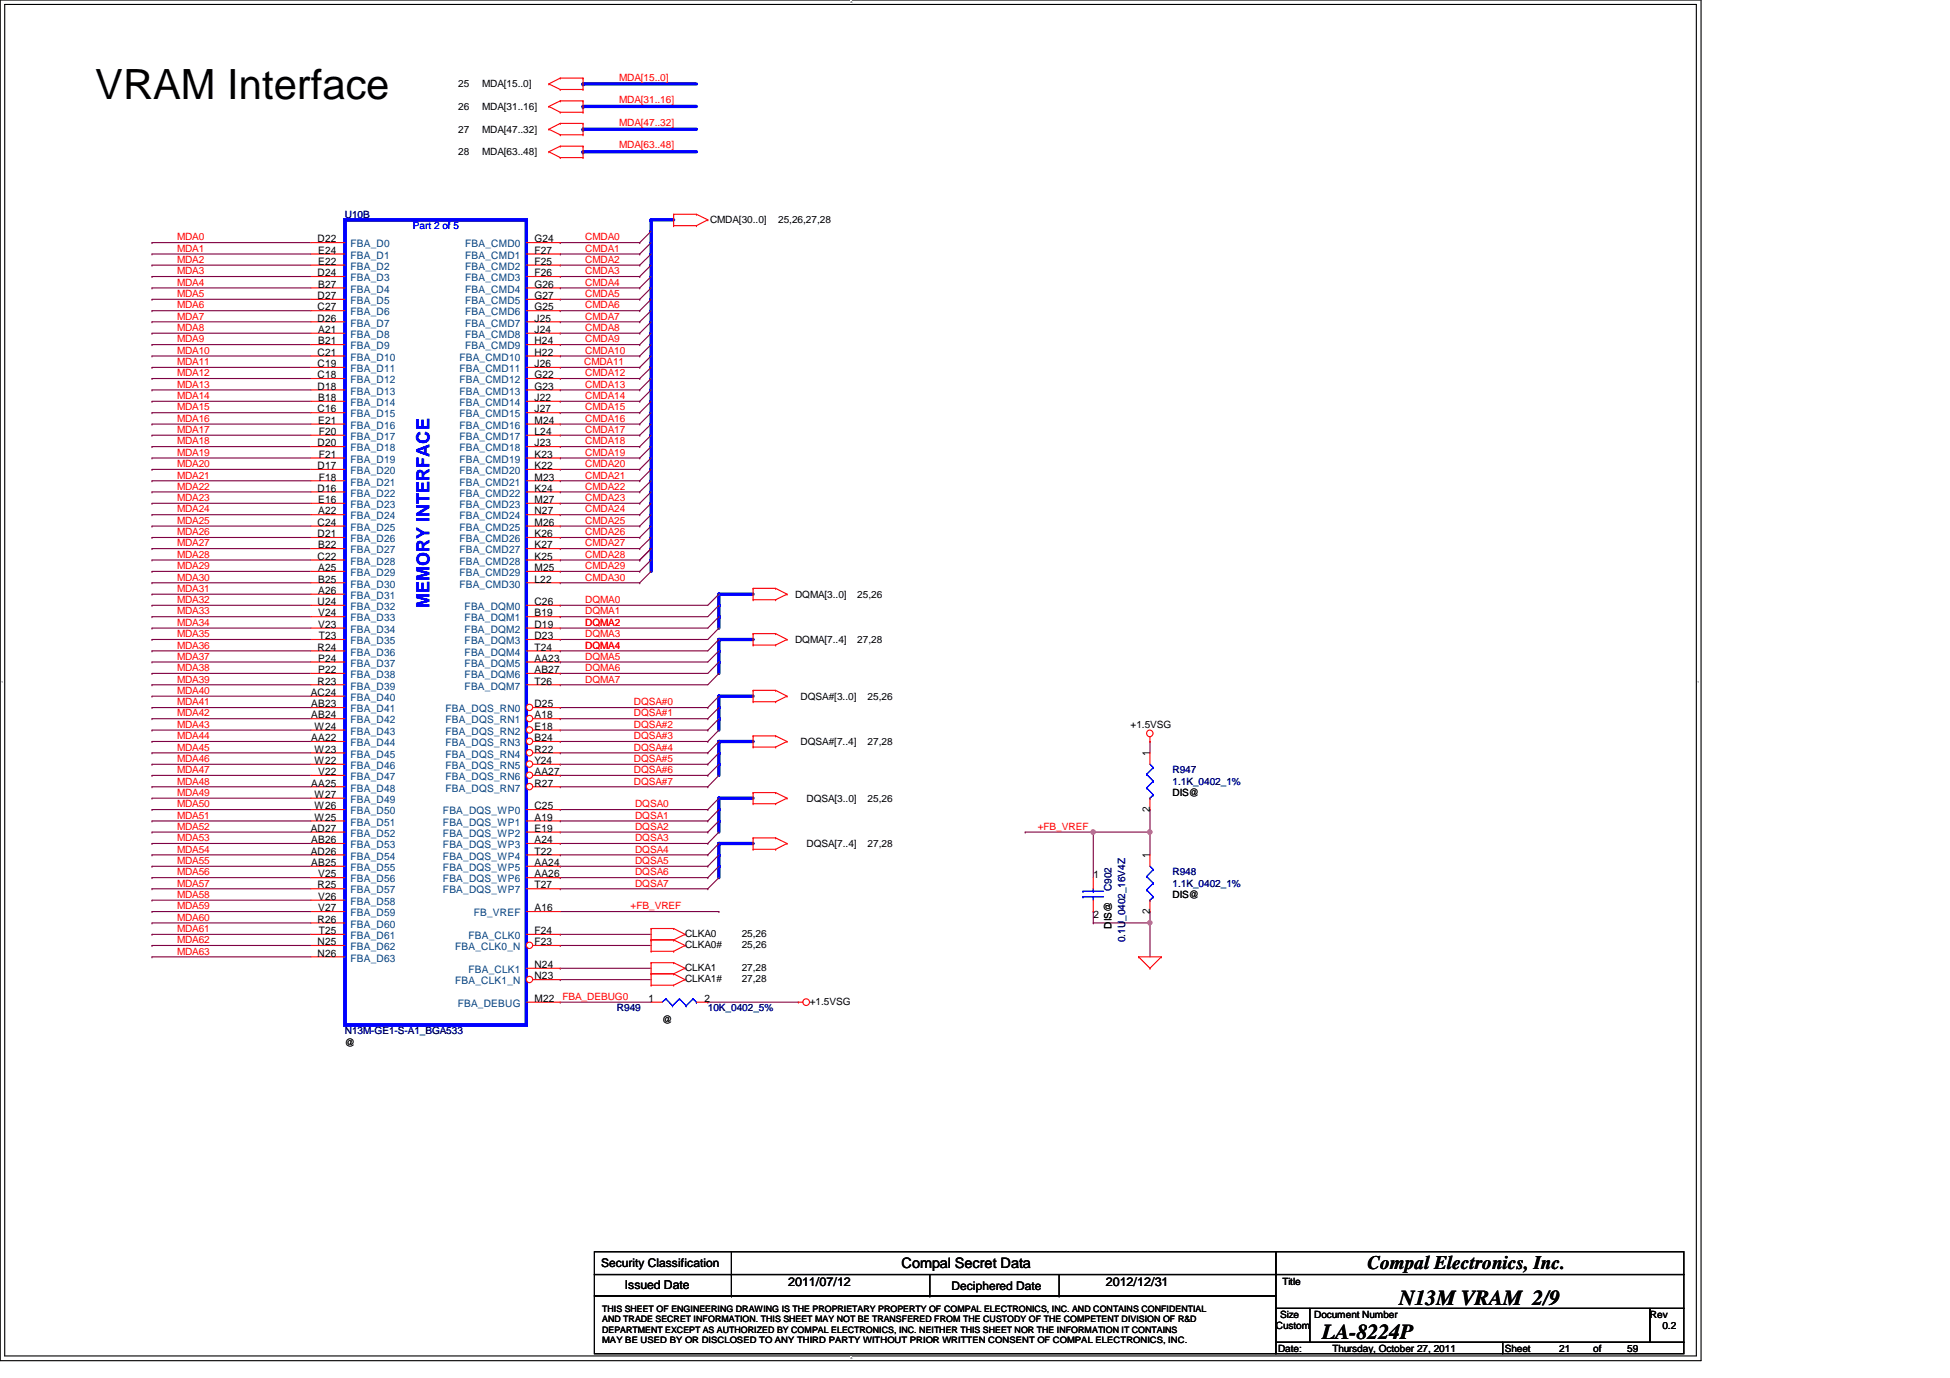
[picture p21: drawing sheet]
<svg xmlns="http://www.w3.org/2000/svg" width="297mm" height="210mm" viewBox="0 0 297 210" stroke-linecap="round" stroke-linejoin="round" font-family="sans-serif">
<defs><g id="words">
<text font-size="6.3" x="14.5" y="15">VRAM Interface</text>
<g font-size="3.3">
<text x="201.4" y="204">LA-8224P</text>
<text x="213.1" y="198.8">N13M VRAM 2/9</text>
</g>
<text font-size="2.9" x="208.3" y="193.3">Compal Electronics, Inc.</text>
<text font-size="2.8" fill="#00f" x="65.4" y="92.6" transform="rotate(-90 65.4 92.6)">MEMORY INTERFACE</text>
<text font-size="2.2" x="137.3" y="193.2">Compal Secret Data</text>
<g font-size="1.9">
<text x="95.2" y="196.3">Issued Date</text>
<text x="120.1" y="195.8">2011/07/12</text>
<text x="168.4" y="195.8">2012/12/31</text>
</g>
<g font-size="1.8">
<text x="91.6" y="193">Security Classification</text>
<text x="144.9" y="196.5">Deciphered Date</text>
</g>
<g font-size="1.6">
<text x="48.4" y="36.9">D22</text>
<text x="48.5" y="38.7">E24</text>
<text x="48.5" y="40.3">E22</text>
<text x="81.4" y="36.9">G24</text>
<text x="81.4" y="38.7">F27</text>
<text x="81.4" y="40.3">F25</text>
<text x="48.4" y="42.1">D24</text>
<text x="48.4" y="45.6">D27</text>
<text x="48.4" y="47.3">C27</text>
<text x="48.5" y="43.8">B27</text>
<text x="81.4" y="42.1">F26</text>
<text x="81.4" y="43.8">G26</text>
<text x="81.4" y="45.6">G27</text>
<text x="81.4" y="47.3">G25</text>
<text x="48.4" y="49">D26</text>
<text x="48.5" y="50.7">A21</text>
<text x="48.5" y="52.5">B21</text>
<text x="81.4" y="49">J25</text>
<text x="81.4" y="50.7">J24</text>
<text x="81.4" y="52.5">H24</text>
<text x="48.4" y="54.2">C21</text>
<text x="48.4" y="55.9">C19</text>
<text x="48.4" y="57.6">C18</text>
<text x="48.4" y="59.4">D18</text>
<text x="81.4" y="54.2">H22</text>
<text x="81.4" y="55.9">J26</text>
<text x="81.4" y="57.6">G22</text>
<text x="81.4" y="59.4">G23</text>
<text x="48.4" y="62.8">C16</text>
<text x="48.5" y="61.1">B18</text>
<text x="48.5" y="64.6">E21</text>
<text x="81.4" y="61.1">J22</text>
<text x="81.4" y="62.8">J27</text>
<text x="81.4" y="64.6">M24</text>
<text x="48.4" y="68">D20</text>
<text x="48.4" y="71.5">D17</text>
<text x="48.6" y="66.3">F20</text>
<text x="48.6" y="69.7">F21</text>
<text x="81.4" y="66.3">L24</text>
<text x="81.4" y="68">J23</text>
<text x="81.4" y="69.7">K23</text>
<text x="81.4" y="71.5">K22</text>
<text x="48.4" y="74.9">D16</text>
<text x="48.5" y="76.6">E16</text>
<text x="48.6" y="73.2">F18</text>
<text x="81.4" y="73.2">M23</text>
<text x="81.4" y="74.9">K24</text>
<text x="81.4" y="76.6">M27</text>
<text x="48.4" y="80.1">C24</text>
<text x="48.4" y="81.8">D21</text>
<text x="48.5" y="78.4">A22</text>
<text x="48.5" y="83.5">B22</text>
<text x="81.4" y="78.4">N27</text>
<text x="81.4" y="80.1">M26</text>
<text x="81.4" y="81.8">K26</text>
<text x="81.4" y="83.5">K27</text>
<text x="48.4" y="85.3">C22</text>
<text x="48.5" y="88.7">B25</text>
<text x="48.5" y="87">A25</text>
<text x="81.4" y="85.3">K25</text>
<text x="81.4" y="87">M25</text>
<text x="81.4" y="88.7">L22</text>
<text x="48.4" y="92.2">U24</text>
<text x="48.5" y="93.9">V24</text>
<text x="48.5" y="95.6">V23</text>
<text x="48.5" y="90.5">A26</text>
<text x="81.4" y="95.6">D19</text>
<text x="81.4" y="93.9">B19</text>
<text x="81.4" y="92.2">C26</text>
<text x="48.4" y="99.1">R24</text>
<text x="48.5" y="100.8">P24</text>
<text x="48.6" y="97.4">T23</text>
<text x="81.4" y="99.1">T24</text>
<text x="81.4" y="97.4">D23</text>
<text x="81.4" y="100.8">AA23</text>
<text x="47.3" y="106">AC24</text>
<text x="47.4" y="107.7">AB23</text>
<text x="48.4" y="104.3">R23</text>
<text x="48.5" y="102.5">P22</text>
<text x="81.4" y="102.5">AB27</text>
<text x="81.4" y="104.3">T26</text>
<text x="81.4" y="107.7">D25</text>
<text x="47.4" y="112.9">AA22</text>
<text x="47.4" y="109.4">AB24</text>
<text x="47.9" y="111.2">W24</text>
<text x="81.4" y="111.2">E18</text>
<text x="81.4" y="109.4">A18</text>
<text x="81.4" y="112.9">B24</text>
<text x="47.4" y="119.8">AA25</text>
<text x="47.9" y="116.4">W22</text>
<text x="47.9" y="114.6">W23</text>
<text x="48.5" y="118.1">V22</text>
<text x="81.4" y="114.6">R22</text>
<text x="81.4" y="116.4">Y24</text>
<text x="81.4" y="118.1">AA27</text>
<text x="81.4" y="119.8">R27</text>
<text x="175.1" y="115.2" transform="rotate(-90 175.1 115.2)">1</text>
<text x="47.9" y="125">W25</text>
<text x="47.9" y="121.5">W27</text>
<text x="47.9" y="123.3">W26</text>
<text x="81.4" y="125">A19</text>
<text x="81.4" y="123.3">C25</text>
<text x="175.1" y="123.7" transform="rotate(-90 175.1 123.7)">2</text>
<text x="47.3" y="126.7">AD27</text>
<text x="47.3" y="130.2">AD26</text>
<text x="47.4" y="131.9">AB25</text>
<text x="47.4" y="128.4">AB26</text>
<text x="81.4" y="126.7">E19</text>
<text x="81.4" y="130.2">T22</text>
<text x="81.4" y="128.4">A24</text>
<text x="81.4" y="131.9">AA24</text>
<text x="175.1" y="130.7" transform="rotate(-90 175.1 130.7)">1</text>
<text x="48.4" y="135.3">R25</text>
<text x="48.5" y="133.6">V25</text>
<text x="48.5" y="137.1">V26</text>
<text x="81.4" y="133.6">AA26</text>
<text x="81.4" y="135.3">T27</text>
<text x="166.6" y="133.8">1</text>
<text x="48.4" y="144">N25</text>
<text x="48.4" y="140.5">R26</text>
<text x="48.5" y="138.8">V27</text>
<text x="48.6" y="142.3">T25</text>
<text x="81.4" y="142.3">F24</text>
<text x="81.4" y="144">F23</text>
<text x="81.4" y="138.8">A16</text>
<text x="166.6" y="139.8">2</text>
<text x="175.1" y="139.2" transform="rotate(-90 175.1 139.2)">2</text>
<text x="48.4" y="145.7">N26</text>
<text x="81.4" y="147.4">N24</text>
<text x="81.4" y="149.2">N23</text>
<text x="81.4" y="152.6">M22</text>
<text x="98.8" y="152.6">1</text>
<text x="107.3" y="152.6">2</text>
</g>
<g font-size="1.6" fill="#004080">
<text x="53.4" y="37.7">FBA_D0</text>
<text x="53.4" y="39.4">FBA_D1</text>
<text x="53.4" y="41.1">FBA_D2</text>
<text x="70.9" y="37.7">FBA_CMD0</text>
<text x="70.9" y="39.4">FBA_CMD1</text>
<text x="70.9" y="41.1">FBA_CMD2</text>
<text x="53.4" y="42.8">FBA_D3</text>
<text x="53.4" y="44.6">FBA_D4</text>
<text x="53.4" y="46.3">FBA_D5</text>
<text x="70.9" y="42.8">FBA_CMD3</text>
<text x="70.9" y="44.6">FBA_CMD4</text>
<text x="70.9" y="46.3">FBA_CMD5</text>
<text x="53.4" y="48">FBA_D6</text>
<text x="53.4" y="49.7">FBA_D7</text>
<text x="53.4" y="51.5">FBA_D8</text>
<text x="53.4" y="53.2">FBA_D9</text>
<text x="70.9" y="48">FBA_CMD6</text>
<text x="70.9" y="49.7">FBA_CMD7</text>
<text x="70.9" y="51.5">FBA_CMD8</text>
<text x="70.9" y="53.2">FBA_CMD9</text>
<text x="53.4" y="54.9">FBA_D10</text>
<text x="53.4" y="56.7">FBA_D11</text>
<text x="53.4" y="58.4">FBA_D12</text>
<text x="70" y="54.9">FBA_CMD10</text>
<text x="70" y="56.7">FBA_CMD11</text>
<text x="70" y="58.4">FBA_CMD12</text>
<text x="53.4" y="60.1">FBA_D13</text>
<text x="53.4" y="61.8">FBA_D14</text>
<text x="53.4" y="63.6">FBA_D15</text>
<text x="53.4" y="65.3">FBA_D16</text>
<text x="70" y="60.1">FBA_CMD13</text>
<text x="70" y="61.8">FBA_CMD14</text>
<text x="70" y="63.6">FBA_CMD15</text>
<text x="70" y="65.3">FBA_CMD16</text>
<text x="53.4" y="67">FBA_D17</text>
<text x="53.4" y="68.7">FBA_D18</text>
<text x="53.4" y="70.5">FBA_D19</text>
<text x="70" y="67">FBA_CMD17</text>
<text x="70" y="68.7">FBA_CMD18</text>
<text x="70" y="70.5">FBA_CMD19</text>
<text x="53.4" y="72.2">FBA_D20</text>
<text x="53.4" y="74">FBA_D21</text>
<text x="53.4" y="75.6">FBA_D22</text>
<text x="53.4" y="77.4">FBA_D23</text>
<text x="70" y="72.2">FBA_CMD20</text>
<text x="70" y="74">FBA_CMD21</text>
<text x="70" y="75.6">FBA_CMD22</text>
<text x="70" y="77.4">FBA_CMD23</text>
<text x="53.4" y="79.1">FBA_D24</text>
<text x="53.4" y="80.9">FBA_D25</text>
<text x="53.4" y="82.6">FBA_D26</text>
<text x="70" y="79.1">FBA_CMD24</text>
<text x="70" y="80.9">FBA_CMD25</text>
<text x="70" y="82.6">FBA_CMD26</text>
<text x="53.4" y="89.5">FBA_D30</text>
<text x="53.4" y="87.8">FBA_D29</text>
<text x="53.4" y="86">FBA_D28</text>
<text x="53.4" y="84.3">FBA_D27</text>
<text x="70" y="84.3">FBA_CMD27</text>
<text x="70" y="86">FBA_CMD28</text>
<text x="70" y="87.8">FBA_CMD29</text>
<text x="70" y="89.5">FBA_CMD30</text>
<text x="53.4" y="92.9">FBA_D32</text>
<text x="53.4" y="94.7">FBA_D33</text>
<text x="53.4" y="91.2">FBA_D31</text>
<text x="70.8" y="94.7">FBA_DQM1</text>
<text x="70.8" y="92.9">FBA_DQM0</text>
<text x="53.4" y="99.9">FBA_D36</text>
<text x="53.4" y="101.6">FBA_D37</text>
<text x="53.4" y="96.4">FBA_D34</text>
<text x="53.4" y="98.1">FBA_D35</text>
<text x="70.8" y="96.4">FBA_DQM2</text>
<text x="70.8" y="99.9">FBA_DQM4</text>
<text x="70.8" y="98.1">FBA_DQM3</text>
<text x="70.8" y="101.6">FBA_DQM5</text>
<text x="53.4" y="106.8">FBA_D40</text>
<text x="53.4" y="105">FBA_D39</text>
<text x="53.4" y="103.3">FBA_D38</text>
<text x="70.8" y="103.3">FBA_DQM6</text>
<text x="70.8" y="105">FBA_DQM7</text>
<text x="53.4" y="113.7">FBA_D44</text>
<text x="53.4" y="108.5">FBA_D41</text>
<text x="53.4" y="110.2">FBA_D42</text>
<text x="53.4" y="111.9">FBA_D43</text>
<text x="67.9" y="111.9">FBA_DQS_RN2</text>
<text x="67.9" y="110.2">FBA_DQS_RN1</text>
<text x="67.9" y="113.7">FBA_DQS_RN3</text>
<text x="67.9" y="108.5">FBA_DQS_RN0</text>
<text x="53.4" y="118.8">FBA_D47</text>
<text x="53.4" y="117.1">FBA_D46</text>
<text x="53.4" y="115.4">FBA_D45</text>
<text x="67.9" y="115.4">FBA_DQS_RN4</text>
<text x="67.9" y="117.1">FBA_DQS_RN5</text>
<text x="67.9" y="118.8">FBA_DQS_RN6</text>
<text x="53.4" y="125.8">FBA_D51</text>
<text x="53.4" y="122.3">FBA_D49</text>
<text x="53.4" y="124">FBA_D50</text>
<text x="53.4" y="120.6">FBA_D48</text>
<text x="67.5" y="125.8">FBA_DQS_WP1</text>
<text x="67.5" y="124">FBA_DQS_WP0</text>
<text x="67.9" y="120.6">FBA_DQS_RN7</text>
<text x="53.4" y="127.5">FBA_D52</text>
<text x="53.4" y="129.2">FBA_D53</text>
<text x="53.4" y="130.9">FBA_D54</text>
<text x="67.5" y="127.5">FBA_DQS_WP2</text>
<text x="67.5" y="130.9">FBA_DQS_WP4</text>
<text x="67.5" y="129.2">FBA_DQS_WP3</text>
<text x="53.4" y="134.4">FBA_D56</text>
<text x="53.4" y="136.1">FBA_D57</text>
<text x="53.4" y="137.8">FBA_D58</text>
<text x="53.4" y="132.7">FBA_D55</text>
<text x="67.5" y="132.7">FBA_DQS_WP5</text>
<text x="67.5" y="134.4">FBA_DQS_WP6</text>
<text x="67.5" y="136.1">FBA_DQS_WP7</text>
<text x="53.4" y="141.3">FBA_D60</text>
<text x="53.4" y="143">FBA_D61</text>
<text x="53.4" y="139.6">FBA_D59</text>
<text x="71.4" y="143">FBA_CLK0</text>
<text x="72.2" y="139.6">FB_VREF</text>
<text x="53.4" y="146.5">FBA_D63</text>
<text x="53.4" y="144.7">FBA_D62</text>
<text x="69.3" y="149.9">FBA_CLK1_N</text>
<text x="69.3" y="144.7">FBA_CLK0_N</text>
<text x="71.4" y="148.2">FBA_CLK1</text>
<text x="69.7" y="153.4">FBA_DEBUG</text>
</g>
<g font-size="1.5">
<text x="69.8" y="13.3">25</text>
<text x="69.8" y="16.8">26</text>
<text x="73.4" y="13.3">MDA[15..0]</text>
<text x="73.4" y="16.8">MDA[31..16]</text>
<text x="69.8" y="23.7">28</text>
<text x="69.8" y="20.2">27</text>
<text x="73.4" y="23.7">MDA[63..48]</text>
<text x="73.4" y="20.2">MDA[47..32]</text>
<text x="108.2" y="34">CMDA[30..0]</text>
<text x="118.5" y="34">25,26,27,28</text>
<text x="121.1" y="91">DQMA[3..0]</text>
<text x="130.6" y="91">25,26</text>
<text x="121.1" y="97.9">DQMA[7..4]</text>
<text x="130.6" y="97.9">27,28</text>
<text x="122" y="106.6">DQSA#[3..0]</text>
<text x="132.2" y="106.6">25,26</text>
<text x="122" y="113.5">DQSA#[7..4]</text>
<text x="132.2" y="113.5">27,28</text>
<text x="172.2" y="110.9">+1.5VSG</text>
<text x="122.8" y="122.1">DQSA[3..0]</text>
<text x="132.2" y="122.1">25,26</text>
<text x="178.6" y="121.2">DIS@</text>
<text x="122.8" y="129">DQSA[7..4]</text>
<text x="132.2" y="129">27,28</text>
<text x="178.6" y="136.8">DIS@</text>
<text x="104.3" y="142.7">CLKA0</text>
<text x="113" y="142.7">25,26</text>
<text x="169.3" y="141.4" transform="rotate(-90 169.3 141.4)">DIS@</text>
<text x="104.3" y="147.9">CLKA1</text>
<text x="104.3" y="149.6">CLKA1#</text>
<text x="104.3" y="144.4">CLKA0#</text>
<text x="113" y="149.6">27,28</text>
<text x="113" y="144.4">25,26</text>
<text x="113" y="147.9">27,28</text>
<text x="100.9" y="155.8">@</text>
<text x="123.4" y="153">+1.5VSG</text>
<text x="52.5" y="159.3">@</text>
<text x="195.4" y="195.7">Title</text>
<text x="194.3" y="202.4">Custom</text>
<text x="195" y="200.7">Size</text>
<text x="200.2" y="200.7">Document Number</text>
<text x="251.3" y="200.7">Rev</text>
<text x="253.2" y="202.4">0.2</text>
<text x="194.7" y="205.9">Date:</text>
<text x="203" y="205.9">Thursday, October 27, 2011</text>
<text x="229.2" y="205.9">Sheet</text>
<text x="237.5" y="205.9">21</text>
<text x="242.7" y="205.9">of</text>
<text x="247.9" y="205.9">59</text>
</g>
<g font-size="1.5" fill="#f00">
<text x="94.3" y="12.3">MDA[15..0]</text>
<text x="94.3" y="15.7">MDA[31..16]</text>
<text x="94.3" y="22.6">MDA[63..48]</text>
<text x="94.3" y="19.2">MDA[47..32]</text>
<text x="27" y="40">MDA2</text>
<text x="27" y="36.6">MDA0</text>
<text x="27" y="38.4">MDA1</text>
<text x="27" y="41.8">MDA3</text>
<text x="89.2" y="40">CMDA2</text>
<text x="89.2" y="41.8">CMDA3</text>
<text x="89.2" y="36.6">CMDA0</text>
<text x="89.2" y="38.4">CMDA1</text>
<text x="27" y="45.3">MDA5</text>
<text x="27" y="47">MDA6</text>
<text x="27" y="43.5">MDA4</text>
<text x="89.2" y="43.5">CMDA4</text>
<text x="89.2" y="45.3">CMDA5</text>
<text x="89.2" y="47">CMDA6</text>
<text x="27" y="52.2">MDA9</text>
<text x="27" y="50.4">MDA8</text>
<text x="27" y="53.9">MDA10</text>
<text x="27" y="48.7">MDA7</text>
<text x="89.2" y="50.4">CMDA8</text>
<text x="89.2" y="52.2">CMDA9</text>
<text x="89.2" y="53.9">CMDA10</text>
<text x="89.2" y="48.7">CMDA7</text>
<text x="27" y="59.1">MDA13</text>
<text x="27" y="57.3">MDA12</text>
<text x="27" y="55.6">MDA11</text>
<text x="89" y="55.6">CMDA11</text>
<text x="89.2" y="57.3">CMDA12</text>
<text x="89.2" y="59.1">CMDA13</text>
<text x="27" y="62.5">MDA15</text>
<text x="27" y="64.3">MDA16</text>
<text x="27" y="60.8">MDA14</text>
<text x="27" y="66">MDA17</text>
<text x="89.2" y="62.5">CMDA15</text>
<text x="89.2" y="64.3">CMDA16</text>
<text x="89.2" y="66">CMDA17</text>
<text x="89.2" y="60.8">CMDA14</text>
<text x="27" y="71.2">MDA20</text>
<text x="27" y="67.7">MDA18</text>
<text x="27" y="69.4">MDA19</text>
<text x="89.2" y="67.7">CMDA18</text>
<text x="89.2" y="69.4">CMDA19</text>
<text x="89.2" y="71.2">CMDA20</text>
<text x="27" y="76.3">MDA23</text>
<text x="27" y="72.9">MDA21</text>
<text x="27" y="74.6">MDA22</text>
<text x="89.2" y="72.9">CMDA21</text>
<text x="89.2" y="74.6">CMDA22</text>
<text x="89.2" y="76.3">CMDA23</text>
<text x="27" y="79.8">MDA25</text>
<text x="27" y="81.5">MDA26</text>
<text x="27" y="78.1">MDA24</text>
<text x="27" y="83.2">MDA27</text>
<text x="89.2" y="83.2">CMDA27</text>
<text x="89.2" y="78.1">CMDA24</text>
<text x="89.2" y="79.8">CMDA25</text>
<text x="89.2" y="81.5">CMDA26</text>
<text x="27" y="85">MDA28</text>
<text x="27" y="88.4">MDA30</text>
<text x="27" y="86.7">MDA29</text>
<text x="89.2" y="85">CMDA28</text>
<text x="89.2" y="86.7">CMDA29</text>
<text x="89.2" y="88.4">CMDA30</text>
<text x="27" y="93.6">MDA33</text>
<text x="27" y="95.3">MDA34</text>
<text x="27" y="90.2">MDA31</text>
<text x="27" y="91.9">MDA32</text>
<text x="89.2" y="91.9">DQMA0</text>
<text x="89.2" y="93.6">DQMA1</text>
<text x="89.2" y="95.3">DQMA2</text>
<text x="27" y="97.1">MDA35</text>
<text x="27" y="100.5">MDA37</text>
<text x="27" y="98.8">MDA36</text>
<text x="89.2" y="97.1">DQMA3</text>
<text x="89.2" y="98.8">DQMA4</text>
<text x="89.2" y="100.5">DQMA5</text>
<text x="27" y="105.7">MDA40</text>
<text x="27" y="107.4">MDA41</text>
<text x="27" y="102.2">MDA38</text>
<text x="27" y="104">MDA39</text>
<text x="89.2" y="102.2">DQMA6</text>
<text x="89.2" y="104">DQMA7</text>
<text x="96.6" y="107.4">DQSA#0</text>
<text x="27" y="112.6">MDA44</text>
<text x="27" y="109.1">MDA42</text>
<text x="27" y="110.9">MDA43</text>
<text x="96.6" y="109.1">DQSA#1</text>
<text x="96.6" y="112.6">DQSA#3</text>
<text x="96.6" y="110.9">DQSA#2</text>
<text x="27" y="114.3">MDA45</text>
<text x="27" y="117.8">MDA47</text>
<text x="27" y="116.1">MDA46</text>
<text x="27" y="119.5">MDA48</text>
<text x="96.6" y="117.8">DQSA#6</text>
<text x="96.6" y="114.3">DQSA#4</text>
<text x="96.6" y="116.1">DQSA#5</text>
<text x="96.6" y="119.5">DQSA#7</text>
<text x="27" y="123">MDA50</text>
<text x="27" y="121.2">MDA49</text>
<text x="27" y="124.7">MDA51</text>
<text x="96.7" y="124.7">DQSA1</text>
<text x="96.7" y="123">DQSA0</text>
<text x="27" y="129.9">MDA54</text>
<text x="27" y="131.6">MDA55</text>
<text x="27" y="126.4">MDA52</text>
<text x="27" y="128.1">MDA53</text>
<text x="96.7" y="129.9">DQSA4</text>
<text x="96.7" y="131.6">DQSA5</text>
<text x="96.7" y="128.1">DQSA3</text>
<text x="96.7" y="126.4">DQSA2</text>
<text x="158.1" y="126.4">+FB_VREF</text>
<text x="27" y="133.3">MDA56</text>
<text x="27" y="136.8">MDA58</text>
<text x="27" y="135">MDA57</text>
<text x="96.7" y="133.3">DQSA6</text>
<text x="96.7" y="135">DQSA7</text>
<text x="27" y="143.7">MDA62</text>
<text x="27" y="138.5">MDA59</text>
<text x="27" y="142">MDA61</text>
<text x="27" y="140.3">MDA60</text>
<text x="96.1" y="138.5">+FB_VREF</text>
<text x="27" y="145.4">MDA63</text>
<text x="85.7" y="152.3">FBA_DEBUG0</text>
</g>
<g font-size="1.5" fill="#000080">
<text x="52.5" y="33.1">U10B</text>
<text x="178.6" y="117.8">R947</text>
<text x="178.6" y="119.5">1.1K_0402_1%</text>
<text x="169.3" y="135.8" transform="rotate(-90 169.3 135.8)">C902</text>
<text x="178.6" y="133.3">R948</text>
<text x="178.6" y="135.1">1.1K_0402_1%</text>
<text x="171.4" y="143.5" transform="rotate(-90 171.4 143.5)">0.1U_0402_16V4Z</text>
<text x="94" y="154.1">R949</text>
<text x="107.8" y="154.1">10K_0402_5%</text>
<text x="52.5" y="157.5">N13M-GE1-S-A1_BGA533</text>
</g>
<text font-size="1.5" fill="#00f" x="62.9" y="34.9">Part 2 of 5</text>
<g font-size="1.4">
<text x="91.7" y="199.9">THIS SHEET OF ENGINEERING DRAWING IS THE PROPRIETARY PROPERTY OF COMPAL ELECTRONICS, INC. AND CONTAINS CONFIDENTIAL</text>
<text x="91.7" y="201.4">AND TRADE SECRET INFORMATION. THIS SHEET MAY NOT BE TRANSFERED FROM THE CUSTODY OF THE COMPETENT DIVISION OF R&amp;D</text>
<text x="91.7" y="203">DEPARTMENT EXCEPT AS AUTHORIZED BY COMPAL ELECTRONICS, INC. NEITHER THIS SHEET NOR THE INFORMATION IT CONTAINS</text>
<text x="91.7" y="204.6">MAY BE USED BY OR DISCLOSED TO ANY THIRD PARTY WITHOUT PRIOR WRITTEN CONSENT OF COMPAL ELECTRONICS, INC.</text>
</g>
<g font-size=".5">
<text x="129.5" y=".5">A</text>
<text x=".2" y="104">1</text>
<text x="258.6" y="104">1</text>
<text x="129.5" y="207">A</text>
</g>
</g></defs>
<path d="M0 0h259.1v207.3h-259.1zM.7 .7h257.7v205.8h-257.7z" fill="none" stroke="#000" stroke-width=".17"/>
<g fill="#fff">
<path d="M129.5 .1h.3v.5h-.3z"/>
<path d="M129.5 206.6h.3v.5h-.3z"/>
<path d="M.2 103.6h.2v.5h-.2z"/>
<path d="M258.6 103.6h.2v.5h-.2z"/>
</g>
<path d="M88.8 23.1h17.3" fill="none" stroke="#00f" stroke-width=".51"/>
<circle cx="88.8" cy="23.1" r=".25" fill="#00f"/>
<path d="M88.8 12.8h17.3" fill="none" stroke="#00f" stroke-width=".51"/>
<circle cx="88.8" cy="12.8" r=".25" fill="#00f"/>
<path d="M88.8 16.2h17.3" fill="none" stroke="#00f" stroke-width=".51"/>
<circle cx="88.8" cy="16.2" r=".25" fill="#00f"/>
<path d="M88.8 19.7h17.3" fill="none" stroke="#00f" stroke-width=".51"/>
<circle cx="88.8" cy="19.7" r=".25" fill="#00f"/>
<g fill="none" stroke="#800040" stroke-width=".17">
<path d="M85.3 50.8h.1M85.3 50.8h12.1M85.3 73.2h.1M85.3 73.2h12.1M85.3 83.6h.1M85.3 83.6h12.1M85.3 149.2h.1M85.3 147.5h.1M85.3 142.3h.1M85.3 144h.1M85.3 152.7h.1M85.3 149.2h13.9"/>
<path d="M85.3 147.5h13.9M85.3 142.3h13.9M85.3 144h13.9M85.3 152.7h13.9M107.8 152.7h.1M107.8 152.7h13.8"/>
</g>
<path d="M99.2 33.5h3.4" fill="none" stroke="#00f" stroke-width=".51"/>
<circle cx="99.2" cy="33.5" r=".25" fill="#00f"/>
<g fill="none" stroke="#800040" stroke-width=".17">
<path d="M23.2 37h.1M23.2 38.7h.1M23.2 37h24.2M23.2 38.7h24.2M85.3 37h.1M85.3 38.7h.1M85.3 37h12.1M85.3 38.7h12.1M23.2 40.4h.1M23.2 59.4h.1M23.2 52.5h.1M23.2 50.8h.1"/>
<path d="M23.2 57.7h.1M23.2 42.1h.1M23.2 56h.1M23.2 54.2h.1M23.2 45.6h.1M23.2 49h.1M23.2 47.3h.1M23.2 43.9h.1M23.2 40.4h24.2M23.2 52.5h24.2M23.2 42.1h24.2M23.2 54.2h24.2"/>
<path d="M23.2 43.9h24.2M23.2 56h24.2M23.2 45.6h24.2M23.2 57.7h24.2M23.2 47.3h24.2M23.2 59.4h24.2M23.2 49h24.2M23.2 50.8h24.2M85.3 40.4h.1M85.3 52.5h.1M85.3 42.1h.1M85.3 54.2h.1"/>
<path d="M85.3 43.9h.1M85.3 56h.1M85.3 45.6h.1M85.3 57.7h.1M85.3 47.3h.1M85.3 59.4h.1M85.3 49h.1M85.3 40.4h12.1M85.3 52.5h12.1M85.3 42.1h12.1M85.3 54.2h12.1M85.3 43.9h12.1"/>
<path d="M85.3 56h12.1M85.3 45.6h12.1M85.3 57.7h12.1M85.3 47.3h12.1M85.3 59.4h12.1M85.3 49h12.1M23.2 71.5h.1M23.2 76.7h.1M23.2 73.2h.1M23.2 74.9h.1M23.2 78.4h.1M23.2 62.9h.1"/>
<path d="M23.2 68h.1M23.2 64.6h.1M23.2 61.1h.1M23.2 69.8h.1M23.2 66.3h.1M23.2 62.9h24.2M23.2 74.9h24.2M23.2 64.6h24.2M23.2 76.7h24.2M23.2 66.3h24.2M23.2 78.4h24.2M23.2 68h24.2"/>
<path d="M23.2 69.8h24.2M23.2 71.5h24.2M23.2 61.1h24.2M23.2 73.2h24.2M85.3 62.9h.1M85.3 74.9h.1M85.3 64.6h.1M85.3 76.7h.1M85.3 66.3h.1M85.3 78.4h.1M85.3 68h.1M85.3 69.8h.1"/>
<path d="M85.3 71.5h.1M85.3 61.1h.1M85.3 62.9h12.1M85.3 74.9h12.1M85.3 64.6h12.1M85.3 76.7h12.1M85.3 66.3h12.1M85.3 78.4h12.1M85.3 68h12.1M85.3 69.8h12.1M85.3 71.5h12.1M85.3 61.1h12.1"/>
<path d="M23.2 93.9h.1M23.2 97.4h.1M23.2 85.3h.1M23.2 95.7h.1M23.2 99.1h.1M23.2 88.8h.1M23.2 90.5h.1M23.2 92.2h.1M23.2 80.1h.1M23.2 81.9h.1M23.2 87h.1M23.2 83.6h.1"/>
<path d="M23.2 85.3h24.2M23.2 87h24.2M23.2 80.1h24.2M23.2 88.8h24.2M23.2 81.9h24.2M23.2 93.9h24.2M23.2 97.4h24.2M23.2 95.7h24.2M23.2 99.1h24.2M23.2 90.5h24.2M23.2 92.2h24.2M23.2 83.6h24.2"/>
<path d="M85.3 85.3h.1M85.3 87h.1M85.3 80.1h.1M85.3 88.8h.1M85.3 81.9h.1M85.3 85.3h12.1M85.3 87h12.1M85.3 80.1h12.1M85.3 88.8h12.1M85.3 81.9h12.1M23.2 114.7h.1M23.2 112.9h.1"/>
<path d="M23.2 106h.1M23.2 118.1h.1M23.2 107.8h.1M23.2 116.4h.1M23.2 109.5h.1M23.2 111.2h.1M23.2 102.6h.1M23.2 100.8h.1M23.2 104.3h.1M23.2 119.8h.1M23.2 114.7h24.2M23.2 112.9h24.2"/>
<path d="M23.2 106h24.2M23.2 118.1h24.2M23.2 107.8h24.2M23.2 116.4h24.2M23.2 109.5h24.2M23.2 111.2h24.2M23.2 102.6h24.2M23.2 100.8h24.2M23.2 104.3h24.2M23.2 119.8h24.2M23.2 133.7h.1M23.2 138.9h.1"/>
<path d="M23.2 137.1h.1M23.2 135.4h.1M23.2 123.3h.1M23.2 130.2h.1M23.2 132h.1M23.2 121.6h.1M23.2 126.7h.1M23.2 128.5h.1M23.2 125.1h.1M23.2 133.7h24.2M23.2 138.9h24.2M23.2 137.1h24.2"/>
<path d="M23.2 135.4h24.2M23.2 123.3h24.2M23.2 130.2h24.2M23.2 132h24.2M23.2 121.6h24.2M23.2 126.7h24.2M23.2 128.5h24.2M23.2 125.1h24.2M23.2 144h.1M23.2 142.3h.1M23.2 145.8h.1M23.2 140.6h.1"/>
<path d="M23.2 144h24.2M23.2 142.3h24.2M23.2 145.8h24.2M23.2 140.6h24.2"/>
</g>
<path d="M109.5 90.5h5.2" fill="none" stroke="#00f" stroke-width=".51"/>
<circle cx="109.5" cy="90.5" r=".25" fill="#00f"/>
<path d="M109.5 97.4h5.2" fill="none" stroke="#00f" stroke-width=".51"/>
<circle cx="109.5" cy="97.4" r=".25" fill="#00f"/>
<g fill="none" stroke="#800040" stroke-width=".17">
<path d="M85.3 92.2h.1M85.3 93.9h.1M85.3 95.7h.1M85.3 97.4h.1M85.3 99.1h.1M85.3 92.2h22.5M85.3 93.9h22.5M85.3 95.7h22.5M85.3 97.4h22.5M85.3 99.1h22.5M85.3 100.8h.1M85.3 102.6h.1"/>
<path d="M85.3 104.3h.1M85.3 100.8h22.5M85.3 102.6h22.5M85.3 104.3h22.5M175.2 112.9h.1M175.2 112.9v1.8M175.2 126.7h.1M175.2 126.7v3.5"/>
</g>
<circle cx="175.1" cy="126.7" r=".33" fill="#f0f"/>
<circle cx="175.1" cy="126.7" r=".33" fill="none" stroke="#f0f" stroke-width=".17"/>
<path d="M85.3 138.9h24.2M109.5 138.9h.1M156.2 126.7h.1M156.2 126.7h10.3M166.5 126.7h.1M166.5 126.7v7M175.2 140.6h.1M175.2 140.6v5.2" fill="none" stroke="#800040" stroke-width=".17"/>
<circle cx="166.5" cy="126.7" r=".33" fill="#f0f"/>
<circle cx="166.5" cy="126.7" r=".33" fill="none" stroke="#f0f" stroke-width=".17"/>
<path d="M166.5 126.7h.1M166.5 138.9h.1M166.5 126.7h8.7M166.5 138.9v1.7M166.5 140.6h.1M166.5 140.6h8.7" fill="none" stroke="#800040" stroke-width=".17"/>
<circle cx="175.1" cy="140.6" r=".32" fill="#f0f"/>
<circle cx="175.1" cy="140.6" r=".32" fill="none" stroke="#f0f" stroke-width=".17"/>
<path d="M175.2 138.9h.1M175.2 123.3h.1M175.2 123.3v3.4M175.2 138.9v1.7" fill="none" stroke="#800040" stroke-width=".17"/>
<path d="M99.2 85.3v1.7" fill="none" stroke="#00f" stroke-width=".51"/>
<circle cx="99.2" cy="85.3" r=".25" fill="#00f"/>
<path d="M99.2 40.4v1.7" fill="none" stroke="#00f" stroke-width=".51"/>
<circle cx="99.2" cy="40.4" r=".25" fill="#00f"/>
<path d="M99.2 78.4v1.7" fill="none" stroke="#00f" stroke-width=".51"/>
<circle cx="99.2" cy="78.4" r=".25" fill="#00f"/>
<path d="M99.2 64.6v1.7" fill="none" stroke="#00f" stroke-width=".51"/>
<circle cx="99.2" cy="64.6" r=".25" fill="#00f"/>
<path d="M109.5 93.9v1.8" fill="none" stroke="#00f" stroke-width=".51"/>
<circle cx="109.5" cy="93.9" r=".25" fill="#00f"/>
<path d="M109.5 100.8v1.8" fill="none" stroke="#00f" stroke-width=".51"/>
<circle cx="109.5" cy="100.8" r=".25" fill="#00f"/>
<path d="M99.2 80.1v1.8" fill="none" stroke="#00f" stroke-width=".51"/>
<circle cx="99.2" cy="80.1" r=".25" fill="#00f"/>
<path d="M99.2 83.6v1.7" fill="none" stroke="#00f" stroke-width=".51"/>
<circle cx="99.2" cy="83.6" r=".25" fill="#00f"/>
<path d="M99.2 81.9v1.7" fill="none" stroke="#00f" stroke-width=".51"/>
<circle cx="99.2" cy="81.9" r=".25" fill="#00f"/>
<path d="M99.2 38.7v1.7" fill="none" stroke="#00f" stroke-width=".51"/>
<circle cx="99.2" cy="38.7" r=".25" fill="#00f"/>
<path d="M99.2 33.5v1.7" fill="none" stroke="#00f" stroke-width=".51"/>
<circle cx="99.2" cy="33.5" r=".25" fill="#00f"/>
<path d="M99.2 37v1.7" fill="none" stroke="#00f" stroke-width=".51"/>
<circle cx="99.2" cy="37" r=".25" fill="#00f"/>
<path d="M99.2 35.2v1.8" fill="none" stroke="#00f" stroke-width=".51"/>
<circle cx="99.2" cy="35.2" r=".25" fill="#00f"/>
<path d="M99.2 47.3v1.7" fill="none" stroke="#00f" stroke-width=".51"/>
<circle cx="99.2" cy="47.3" r=".25" fill="#00f"/>
<path d="M99.2 42.1v1.8" fill="none" stroke="#00f" stroke-width=".51"/>
<circle cx="99.2" cy="42.1" r=".25" fill="#00f"/>
<path d="M99.2 45.6v1.7" fill="none" stroke="#00f" stroke-width=".51"/>
<circle cx="99.2" cy="45.6" r=".25" fill="#00f"/>
<path d="M99.2 43.9v1.7" fill="none" stroke="#00f" stroke-width=".51"/>
<circle cx="99.2" cy="43.9" r=".25" fill="#00f"/>
<path d="M99.2 49v1.8" fill="none" stroke="#00f" stroke-width=".51"/>
<circle cx="99.2" cy="49" r=".25" fill="#00f"/>
<path d="M99.2 59.4v1.7" fill="none" stroke="#00f" stroke-width=".51"/>
<circle cx="99.2" cy="59.4" r=".25" fill="#00f"/>
<path d="M99.2 50.8v1.7" fill="none" stroke="#00f" stroke-width=".51"/>
<circle cx="99.2" cy="50.8" r=".25" fill="#00f"/>
<path d="M99.2 54.2v1.8" fill="none" stroke="#00f" stroke-width=".51"/>
<circle cx="99.2" cy="54.2" r=".25" fill="#00f"/>
<path d="M99.2 52.5v1.7" fill="none" stroke="#00f" stroke-width=".51"/>
<circle cx="99.2" cy="52.5" r=".25" fill="#00f"/>
<path d="M99.2 57.7v1.7" fill="none" stroke="#00f" stroke-width=".51"/>
<circle cx="99.2" cy="57.7" r=".25" fill="#00f"/>
<path d="M99.2 56v1.7" fill="none" stroke="#00f" stroke-width=".51"/>
<circle cx="99.2" cy="56" r=".25" fill="#00f"/>
<path d="M99.2 62.9v1.7" fill="none" stroke="#00f" stroke-width=".51"/>
<circle cx="99.2" cy="62.9" r=".25" fill="#00f"/>
<path d="M99.2 61.1v1.8" fill="none" stroke="#00f" stroke-width=".51"/>
<circle cx="99.2" cy="61.1" r=".25" fill="#00f"/>
<path d="M99.2 68v1.8" fill="none" stroke="#00f" stroke-width=".51"/>
<circle cx="99.2" cy="68" r=".25" fill="#00f"/>
<path d="M99.2 66.3v1.7" fill="none" stroke="#00f" stroke-width=".51"/>
<circle cx="99.2" cy="66.3" r=".25" fill="#00f"/>
<path d="M99.2 71.5v1.7" fill="none" stroke="#00f" stroke-width=".51"/>
<circle cx="99.2" cy="71.5" r=".25" fill="#00f"/>
<path d="M99.2 69.8v1.7" fill="none" stroke="#00f" stroke-width=".51"/>
<circle cx="99.2" cy="69.8" r=".25" fill="#00f"/>
<path d="M99.2 74.9v1.8" fill="none" stroke="#00f" stroke-width=".51"/>
<circle cx="99.2" cy="74.9" r=".25" fill="#00f"/>
<path d="M99.2 73.2v1.7" fill="none" stroke="#00f" stroke-width=".51"/>
<circle cx="99.2" cy="73.2" r=".25" fill="#00f"/>
<path d="M99.2 76.7v1.7" fill="none" stroke="#00f" stroke-width=".51"/>
<circle cx="99.2" cy="76.7" r=".25" fill="#00f"/>
<path d="M109.5 90.5v1.7" fill="none" stroke="#00f" stroke-width=".51"/>
<circle cx="109.5" cy="90.5" r=".25" fill="#00f"/>
<path d="M109.5 92.2v1.7" fill="none" stroke="#00f" stroke-width=".51"/>
<circle cx="109.5" cy="92.2" r=".25" fill="#00f"/>
<path d="M109.5 99.1v1.7" fill="none" stroke="#00f" stroke-width=".51"/>
<circle cx="109.5" cy="99.1" r=".25" fill="#00f"/>
<path d="M109.5 97.4v1.7" fill="none" stroke="#00f" stroke-width=".51"/>
<circle cx="109.5" cy="97.4" r=".25" fill="#00f"/>
<path d="M85.3 118.1h.1M85.3 107.8h.1M85.3 109.5h.1M85.3 112.9h.1M85.3 111.2h.1M85.3 118.1h22.5M85.3 107.8h22.5M85.3 109.5h22.5M85.3 112.9h22.5M85.3 111.2h22.5" fill="none" stroke="#800040" stroke-width=".17"/>
<path d="M109.5 106h5.2" fill="none" stroke="#00f" stroke-width=".51"/>
<circle cx="109.5" cy="106" r=".25" fill="#00f"/>
<path d="M85.3 114.7h.1M85.3 116.4h.1M85.3 119.8h.1M85.3 114.7h22.5M85.3 116.4h22.5M85.3 119.8h22.5" fill="none" stroke="#800040" stroke-width=".17"/>
<path d="M109.5 112.9h5.2" fill="none" stroke="#00f" stroke-width=".51"/>
<circle cx="109.5" cy="112.9" r=".25" fill="#00f"/>
<path d="M109.5 109.5v1.7" fill="none" stroke="#00f" stroke-width=".51"/>
<circle cx="109.5" cy="109.5" r=".25" fill="#00f"/>
<path d="M109.5 116.4v1.7" fill="none" stroke="#00f" stroke-width=".51"/>
<circle cx="109.5" cy="116.4" r=".25" fill="#00f"/>
<path d="M109.5 107.8v1.7" fill="none" stroke="#00f" stroke-width=".51"/>
<circle cx="109.5" cy="107.8" r=".25" fill="#00f"/>
<path d="M109.5 106v1.8" fill="none" stroke="#00f" stroke-width=".51"/>
<circle cx="109.5" cy="106" r=".25" fill="#00f"/>
<path d="M109.5 112.9v1.8" fill="none" stroke="#00f" stroke-width=".51"/>
<circle cx="109.5" cy="112.9" r=".25" fill="#00f"/>
<path d="M109.5 114.7v1.7" fill="none" stroke="#00f" stroke-width=".51"/>
<circle cx="109.5" cy="114.7" r=".25" fill="#00f"/>
<path d="M85.3 125.1h.1M85.3 123.3h.1M85.3 130.2h.1M85.3 125.1h22.5M85.3 123.3h22.5M85.3 130.2h22.5" fill="none" stroke="#800040" stroke-width=".17"/>
<path d="M109.5 121.6h5.2" fill="none" stroke="#00f" stroke-width=".51"/>
<circle cx="109.5" cy="121.6" r=".25" fill="#00f"/>
<path d="M85.3 132h.1M85.3 133.7h.1M85.3 135.4h.1M85.3 132h22.5M85.3 133.7h22.5M85.3 135.4h22.5" fill="none" stroke="#800040" stroke-width=".17"/>
<path d="M109.5 128.5h5.2" fill="none" stroke="#00f" stroke-width=".51"/>
<circle cx="109.5" cy="128.5" r=".25" fill="#00f"/>
<path d="M85.3 128.5h.1M85.3 126.7h.1M85.3 128.5h22.5M85.3 126.7h22.5" fill="none" stroke="#800040" stroke-width=".17"/>
<path d="M109.5 123.3v1.8" fill="none" stroke="#00f" stroke-width=".51"/>
<circle cx="109.5" cy="123.3" r=".25" fill="#00f"/>
<path d="M109.5 121.6v1.7" fill="none" stroke="#00f" stroke-width=".51"/>
<circle cx="109.5" cy="121.6" r=".25" fill="#00f"/>
<path d="M109.5 130.2v1.8" fill="none" stroke="#00f" stroke-width=".51"/>
<circle cx="109.5" cy="130.2" r=".25" fill="#00f"/>
<path d="M109.5 128.5v1.7" fill="none" stroke="#00f" stroke-width=".51"/>
<circle cx="109.5" cy="128.5" r=".25" fill="#00f"/>
<path d="M109.5 125.1v1.6" fill="none" stroke="#00f" stroke-width=".51"/>
<circle cx="109.5" cy="125.1" r=".25" fill="#00f"/>
<path d="M109.5 132v1.7" fill="none" stroke="#00f" stroke-width=".51"/>
<circle cx="109.5" cy="132" r=".25" fill="#00f"/>
<g fill="none" stroke="#f00" stroke-width=".17">
<path d="M83.6 12.8h.1M83.6 19.7h.1M83.6 16.2h.1M83.6 12.8l1.7 .8M83.6 19.7l1.7 .8M83.6 16.2l1.7 .9M85.3 11.9h.1M85.3 13.6h.1M85.3 18.8h.1M85.3 15.4h.1M85.3 17.1h.1M85.3 11.9h3.5"/>
<path d="M85.3 11.9l-1.7 .9M85.3 13.6h3.5M85.3 18.8h3.5M85.3 18.8l-1.7 .9M85.3 15.4h3.5M85.3 15.4l-1.7 .8M85.3 17.1h3.5M88.8 13.6h.1M88.8 11.9h.1M88.8 18.8h.1M88.8 17.1h.1M88.8 15.4h.1"/>
<path d="M88.8 11.9v1.7M88.8 15.4v1.7M88.8 18.8v1.7M80.2 37h5.1M80.2 38.7h5.1M83.6 23.1h.1M83.6 23.1l1.7 .9M85.3 22.3h.1M85.3 24h.1M85.3 20.5h.1M85.3 22.3h3.5M85.3 22.3l-1.7 .8"/>
<path d="M85.3 24h3.5M85.3 20.5h3.5M88.8 24h.1M88.8 22.3h.1M88.8 20.5h.1M88.8 22.3v1.7M102.6 34.4h.1M102.6 32.6h.1M102.6 32.6h3.5M102.6 34.4h3.5M102.6 32.6v1.8M106.1 32.6h.1"/>
<path d="M106.1 34.4h.1M106.1 32.6l1.7 .9M107.8 33.5h.1M107.8 33.5l-1.7 .9M80.2 40.4h5.1M80.2 42.1h5.1M80.2 43.9h5.1M80.2 45.6h5.1M80.2 47.3h5.1M80.2 49h5.1M80.2 50.8h5.1M80.2 52.5h5.1"/>
<path d="M80.2 54.2h5.1M80.2 56h5.1M80.2 57.7h5.1M80.2 59.4h5.1M80.2 61.1h5.1M80.2 62.9h5.1M80.2 64.6h5.1M80.2 66.3h5.1M80.2 68h5.1M80.2 69.8h5.1M80.2 71.5h5.1M80.2 73.2h5.1"/>
<path d="M80.2 74.9h5.1M80.2 76.7h5.1M80.2 78.4h5.1M47.4 99.1h5.1M80.2 80.1h5.1M80.2 81.9h5.1M80.2 83.6h5.1M80.2 85.3h5.1M114.7 91.4h.1M114.7 89.6h.1M114.7 98.3h.1M114.7 96.5h.1"/>
<path d="M114.7 89.6h3.4M114.7 91.4h3.4M114.7 89.6v1.8M114.7 96.5v1.8M114.7 96.5h3.4M114.7 98.3h3.4M118.1 89.6h.1M118.1 91.4h.1M118.1 96.5h.1M118.1 98.3h.1M118.1 89.6l1.8 .9M118.1 96.5l1.8 .9"/>
<path d="M119.9 90.5h.1M119.9 97.4h.1M119.9 90.5l-1.8 .9M119.9 97.4l-1.8 .9M114.7 113.8h.1M114.7 112.1h.1M114.7 106.9h.1M114.7 105.2h.1M114.7 105.2v1.7M114.7 112.1v1.7M114.7 112.1h3.4M114.7 113.8h3.4"/>
<path d="M114.7 105.2h3.4M114.7 106.9h3.4M118.1 112.1h.1M118.1 113.8h.1M118.1 105.2h.1M118.1 106.9h.1M118.1 112.1l1.8 .8M118.1 105.2l1.8 .8M119.9 112.9h.1M119.9 106h.1M119.9 112.9l-1.8 .9M119.9 106l-1.8 .9"/>
<path d="M175.2 112.9h.1M175.2 112.3v.6M175.2 114.7v1.7M114.7 129.4h.1M114.7 127.6h.1M114.7 122.4h.1M114.7 120.7h.1M114.7 120.7v1.7M114.7 127.6v1.8M114.7 127.6h3.4M114.7 129.4h3.4M114.7 120.7h3.4"/>
<path d="M114.7 122.4h3.4M118.1 127.6h.1M118.1 129.4h.1M118.1 120.7h.1M118.1 122.4h.1M118.1 127.6l1.8 .9M118.1 120.7l1.8 .9M119.9 128.5h.1M119.9 121.6h.1M119.9 128.5l-1.8 .9M119.9 121.6l-1.8 .8M166.5 133.7v1.7"/>
<path d="M166.5 137.1v1.8M175.2 121.6v1.7M175.2 130.2v1.8M175.2 137.1v1.8M80.2 152.7h5.1M80.2 147.5h5.1M99.2 146.6h.1M99.2 148.3h.1M99.2 150.1h.1M99.2 141.4h.1M99.2 143.2h.1M99.2 144.9h.1"/>
<path d="M99.2 146.6h3.4M99.2 141.4v3.5M99.2 146.6v3.5M99.2 148.3h3.4M99.2 150.1h3.4M99.2 141.4h3.4M99.2 143.2h3.4M99.2 144.9h3.4M99.2 152.7h1.7M102.6 146.6h.1M102.6 148.3h.1M102.6 150.1h.1"/>
<path d="M102.6 141.4h.1M102.6 143.2h.1M102.6 144.9h.1M102.6 146.6l1.7 .9M102.6 148.3l1.7 .9M102.6 141.4l1.7 .9M102.6 143.2l1.7 .8M104.3 147.5h.1M104.3 149.2h.1M104.3 142.3h.1M104.3 144h.1M104.3 147.5l-1.7 .8"/>
<path d="M104.3 149.2l-1.7 .9M104.3 142.3l-1.7 .9M104.3 144l-1.7 .9M106.1 152.7h1.7M121.6 152.7h.1M121.6 152.7h.7M173.4 145.8h.1M173.4 145.8h3.5M173.4 145.8l1.8 1.7M175.2 147.5h.1M176.9 145.8h.1M176.9 145.8l-1.7 1.7"/>
<circle cx="175.1" cy="111.7" r=".5"/>
<circle cx="122.8" cy="152.6" r=".51"/>
</g>
<g fill="none" stroke="#800040" stroke-width=".17">
<path d="M97.4 38.7h.1M97.4 37h.1M99.2 37l-1.8 1.7M99.2 38.7l-1.8 1.7M99.2 35.2l-1.8 1.8M97.4 40.4h.1M97.4 42.1h.1M97.4 43.9h.1M97.4 45.6h.1M97.4 47.3h.1M97.4 49h.1M97.4 50.8h.1"/>
<path d="M97.4 52.5h.1M97.4 54.2h.1M97.4 56h.1M97.4 57.7h.1M97.4 59.4h.1M99.2 40.4l-1.8 1.7M99.2 42.1l-1.8 1.8M99.2 43.9l-1.8 1.7M99.2 45.6l-1.8 1.7M99.2 47.3l-1.8 1.7M99.2 49l-1.8 1.8M99.2 50.8l-1.8 1.7"/>
<path d="M99.2 52.5l-1.8 1.7M99.2 54.2l-1.8 1.8M99.2 56l-1.8 1.7M99.2 57.7l-1.8 1.7M99.2 59.4l-1.8 1.7M97.4 61.1h.1M97.4 62.9h.1M97.4 64.6h.1M97.4 66.3h.1M97.4 68h.1M97.4 69.8h.1M97.4 71.5h.1"/>
<path d="M97.4 73.2h.1M97.4 74.9h.1M97.4 76.7h.1M97.4 78.4h.1M99.2 61.1l-1.8 1.8M99.2 62.9l-1.8 1.7M99.2 64.6l-1.8 1.7M99.2 66.3l-1.8 1.7M99.2 68l-1.8 1.8M99.2 69.8l-1.8 1.7M99.2 71.5l-1.8 1.7M99.2 73.2l-1.8 1.7"/>
<path d="M99.2 74.9l-1.8 1.8M99.2 76.7l-1.8 1.7M99.2 78.4l-1.8 1.7M97.4 88.8h.1M97.4 87h.1M97.4 85.3h.1M97.4 80.1h.1M97.4 81.9h.1M97.4 83.6h.1M99.2 87l-1.8 1.8M99.2 85.3l-1.8 1.7M99.2 83.6l-1.8 1.7"/>
<path d="M99.2 80.1l-1.8 1.8M99.2 81.9l-1.8 1.7M109.5 90.5h.1M109.5 92.2h.1M109.5 93.9h.1M109.5 95.7h.1M109.5 97.4h.1M109.5 99.1h.1M109.5 90.5l-1.7 1.7M109.5 92.2l-1.7 1.7M109.5 93.9l-1.7 1.8M109.5 95.7l-1.7 1.7"/>
<path d="M109.5 97.4l-1.7 1.7M109.5 99.1l-1.7 1.7M107.8 109.5h.1M107.8 111.2h.1M107.8 112.9h.1M107.8 114.7h.1M107.8 116.4h.1M107.8 118.1h.1M107.8 119.8h.1M107.8 107.8h.1M109.5 100.8h.1M109.5 102.6h.1"/>
<path d="M109.5 100.8l-1.7 1.8M109.5 102.6l-1.7 1.7M109.5 107.8l-1.7 1.7M109.5 109.5l-1.7 1.7M109.5 111.2l-1.7 1.7M109.5 112.9l-1.7 1.8M109.5 114.7l-1.7 1.7M109.5 116.4l-1.7 1.7M109.5 118.1l-1.7 1.7M109.5 106l-1.7 1.8M107.8 123.3h.1M107.8 125.1h.1"/>
<path d="M107.8 126.7h.1M107.8 128.5h.1M107.8 130.2h.1M107.8 132h.1M107.8 133.7h.1M107.8 135.4h.1M109.5 121.6l-1.7 1.7M109.5 123.3l-1.7 1.8M109.5 125.1l-1.7 1.6M109.5 126.7l-1.7 1.8M109.5 128.5l-1.7 1.7M109.5 130.2l-1.7 1.8"/>
<path d="M109.5 132l-1.7 1.7M109.5 133.7l-1.7 1.7"/>
</g>
<g fill="none" stroke="#000" stroke-width=".17">
<path d="M90.5 190.7h103.8v3.4h-103.8zM90.5 194.1h103.8v3.3h-103.8zM90.5 197.4h103.8v8.8h-103.8zM111.4 194.1h.1M111.4 197.4h.1M111.4 190.7v6.7M141.6 197.4h.1M141.6 194.1v3.3M161.3 197.4h.1M161.3 194.1v3.3M194.3 190.7h62.2v3.4h-62.2zM194.3 194.1h62.2v5.2h-62.2z"/>
<path d="M194.3 199.3h5.2v5.2h-5.2zM199.5 199.3h51.8v5.2h-51.8zM251.3 199.3h5.2v5.2h-5.2zM194.3 204.5h34.6v1.7h-34.6zM228.9 204.5h27.6v1.7h-27.6z"/>
</g>
<g fill="none" stroke="#00f" stroke-width=".17">
<path d="M174.7 117.9h.1M174.7 117.9l1 1.1M175.2 116.4l.5 .5M175.7 116.9h.1M175.7 119h.1M175.7 116.9l-1 1M175.7 119l-1 1M165 136.6h.1M165 135.8h.1M165 136.6h3.1M165 135.8h3.1M166.5 135.8h.1"/>
<path d="M166.5 136.6h.1M166.5 135.4v.4M166.5 136.6v.5M174.7 133.5h.1M174.7 135.6h.1M174.7 120h.1M174.7 133.5l1 1M174.7 135.6l1 1M174.7 120l1 1.1M175.2 137.1h.1M175.2 121.6h.1M175.2 132l.5 .5"/>
<path d="M175.7 132.5h.1M175.7 134.5h.1M175.7 136.6h.1M175.7 121.1h.1M175.7 132.5l-1 1M175.7 134.5l-1 1.1M175.7 136.6l-.5 .5M175.7 121.1l-.5 .5M101.4 152.1h.1M101.4 152.1l-.5 .6M101.4 152.1l1 1.1M102.4 153.2h.1"/>
<path d="M103.5 152.1h.1M103.5 152.1l-1.1 1.1M103.5 152.1l1 1.1M104.5 153.2h.1M105.6 152.1h.1M105.6 152.1l-1.1 1.1M105.6 152.1l.5 .6M106.1 152.7h.1"/>
</g>
<path d="M52.5 33.5h27.7v122.6h-27.7z" fill="none" stroke="#00f" stroke-width=".51"/>
<circle cx="80.7" cy="149.2" r=".49" fill="#fff"/>
<g fill="none" stroke="#f00" stroke-width=".17">
<path d="M80.2 142.3h5.1M81.2 149.2h4.1"/>
<circle cx="80.7" cy="149.2" r=".49"/>
</g>
<circle cx="80.7" cy="144" r=".49" fill="#fff"/>
<g fill="none" stroke="#f00" stroke-width=".17">
<path d="M80.2 138.9h5.1M80.2 126.7h5.1M80.2 130.2h5.1M81.2 144h4.1"/>
<circle cx="80.7" cy="144" r=".49"/>
</g>
<circle cx="80.7" cy="111.2" r=".49" fill="#fff"/>
<g fill="none" stroke="#f00" stroke-width=".17">
<path d="M81.2 111.2h4.1"/>
<circle cx="80.7" cy="111.2" r=".49"/>
</g>
<circle cx="80.7" cy="114.7" r=".49" fill="#fff"/>
<g fill="none" stroke="#f00" stroke-width=".17">
<path d="M80.2 95.7h5.1M80.2 99.1h5.1M80.2 87h5.1M80.2 88.8h5.1M80.2 93.9h5.1M80.2 97.4h5.1M80.2 92.2h5.1M80.2 100.8h5.1M80.2 102.6h5.1M80.2 104.3h5.1M81.2 114.7h4.1"/>
<circle cx="80.7" cy="114.7" r=".49"/>
</g>
<circle cx="80.7" cy="109.4" r=".49" fill="#fff"/>
<g fill="none" stroke="#f00" stroke-width=".17">
<path d="M81.2 109.5h4.1"/>
<circle cx="80.7" cy="109.4" r=".49"/>
</g>
<circle cx="80.7" cy="112.9" r=".49" fill="#fff"/>
<g fill="none" stroke="#f00" stroke-width=".17">
<path d="M81.2 112.9h4.1"/>
<circle cx="80.7" cy="112.9" r=".49"/>
</g>
<circle cx="80.7" cy="107.8" r=".49" fill="#fff"/>
<g fill="none" stroke="#f00" stroke-width=".17">
<path d="M81.2 107.8h4.1"/>
<circle cx="80.7" cy="107.8" r=".49"/>
</g>
<circle cx="80.7" cy="116.4" r=".49" fill="#fff"/>
<g fill="none" stroke="#f00" stroke-width=".17">
<path d="M81.2 116.4h4.1"/>
<circle cx="80.7" cy="116.4" r=".49"/>
</g>
<circle cx="80.7" cy="118.1" r=".49" fill="#fff"/>
<g fill="none" stroke="#f00" stroke-width=".17">
<path d="M81.2 118.1h4.1"/>
<circle cx="80.7" cy="118.1" r=".49"/>
</g>
<circle cx="80.7" cy="119.8" r=".49" fill="#fff"/>
<g fill="none" stroke="#f00" stroke-width=".17">
<path d="M47.4 37h5.1M47.4 38.7h5.1M47.4 40.4h5.1M47.4 42.1h5.1M47.4 43.9h5.1M47.4 45.6h5.1M47.4 47.3h5.1M47.4 49h5.1M47.4 50.8h5.1M47.4 52.5h5.1M47.4 54.2h5.1M47.4 56h5.1"/>
<path d="M47.4 57.7h5.1M47.4 59.4h5.1M47.4 61.1h5.1M47.4 62.9h5.1M47.4 64.6h5.1M47.4 66.3h5.1M47.4 68h5.1M47.4 69.8h5.1M47.4 71.5h5.1M47.4 73.2h5.1M47.4 74.9h5.1M47.4 76.7h5.1"/>
<path d="M47.4 78.4h5.1M47.4 92.2h5.1M47.4 93.9h5.1M47.4 95.7h5.1M47.4 97.4h5.1M47.4 90.5h5.1M47.4 88.8h5.1M47.4 87h5.1M47.4 85.3h5.1M47.4 80.1h5.1M47.4 81.9h5.1M47.4 83.6h5.1"/>
<path d="M47.4 119.8h5.1M47.4 112.9h5.1M47.4 118.1h5.1M47.4 116.4h5.1M47.4 114.7h5.1M47.4 106h5.1M47.4 107.8h5.1M47.4 109.5h5.1M47.4 111.2h5.1M47.4 104.3h5.1M47.4 102.6h5.1M47.4 100.8h5.1"/>
<path d="M81.2 119.8h4.1M47.4 125.1h5.1M47.4 128.5h5.1M47.4 123.3h5.1M47.4 132h5.1M47.4 133.7h5.1M47.4 135.4h5.1M47.4 138.9h5.1M47.4 137.1h5.1M47.4 126.7h5.1M47.4 130.2h5.1M47.4 121.6h5.1"/>
<path d="M80.2 125.1h5.1M80.2 128.5h5.1M80.2 123.3h5.1M80.2 132h5.1M80.2 133.7h5.1M80.2 135.4h5.1M47.4 145.8h5.1M47.4 144h5.1M47.4 140.6h5.1M47.4 142.3h5.1"/>
<circle cx="80.7" cy="119.8" r=".49"/>
</g>
<circle cx="175.1" cy="126.7" r=".33" fill="#f0f"/>
<circle cx="175.1" cy="126.7" r=".33" fill="none" stroke="#f0f" stroke-width=".17"/>
<circle cx="166.5" cy="126.7" r=".33" fill="#f0f"/>
<circle cx="166.5" cy="126.7" r=".33" fill="none" stroke="#f0f" stroke-width=".17"/>
<circle cx="175.1" cy="140.6" r=".32" fill="#f0f"/>
<circle cx="175.1" cy="140.6" r=".32" fill="none" stroke="#f0f" stroke-width=".17"/>
<use href="#words"/>
</svg>
